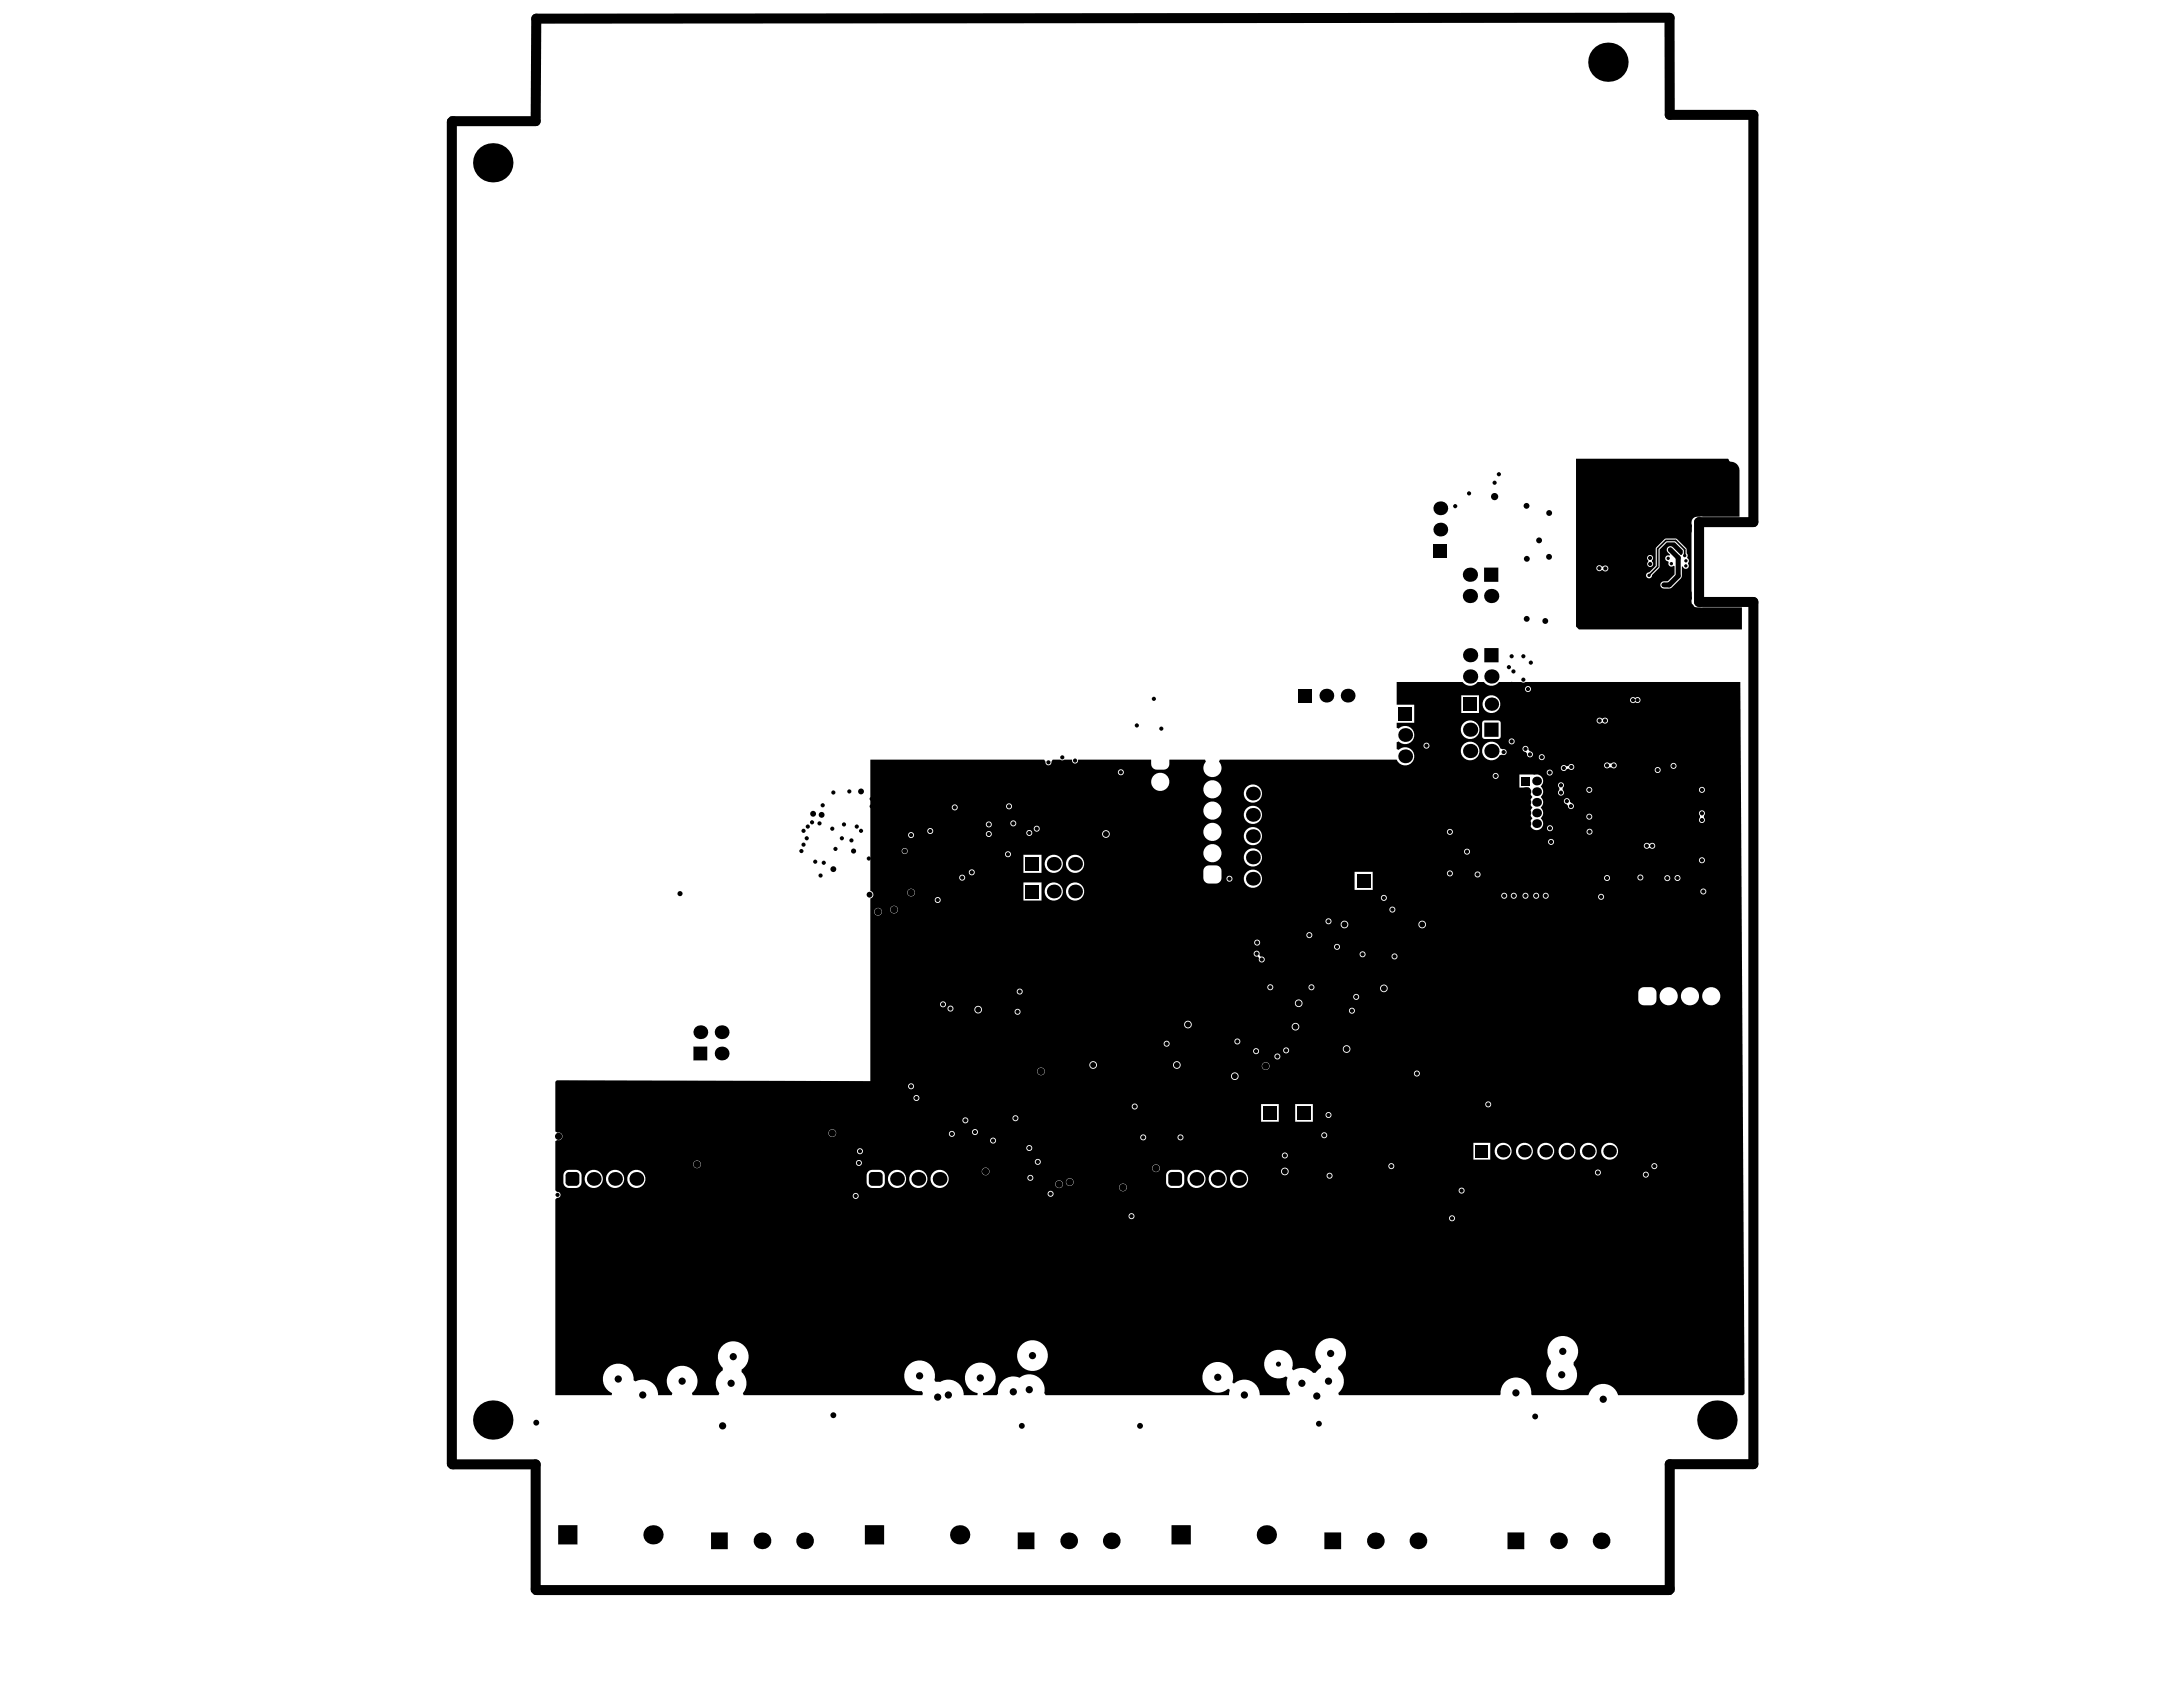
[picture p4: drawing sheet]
<svg xmlns="http://www.w3.org/2000/svg" width="279mm" height="216mm" viewBox="0 0 279 216" stroke-linecap="round" stroke-linejoin="round" font-family="sans-serif">
<path d="M213.7 2.3l-145.1 .1v13.1h-10.7l-.1 171.8 .2 .1h10.6v16.1h145.1v-16.1h10.7v-110.4h-6.9v-10.2h6.9v-52.1h-10.7v-12.4" fill="none" stroke="#000" stroke-width="1.3"/>
<g fill="#000">
<path d="M189.9 74.4l.1 .1zM191.7 72.6l.1 .1zM214.5 76.4l.3-.2v.4h-.3zM214.5 76.6h.3v.3l-.2-.1zM214.5 67.1l.3-.1v.3h-.3zM214.5 67.3h.3v.3l-.3-.1zM215.8 75.7l.3-.2v.4h-.3zM215.8 76.5h.3v.4l-.1-.1zM216.1 76.5h.4v.2l-.4 .2zM216.1 75.5l.2 .1 .2 .3h-.4zM215.8 67.2l.3-.2v.3h-.3zM215.8 67.9h.3v.4h-.1z"/>
<path d="M216.1 67.9h.4v.2l-.4 .2zM216.1 67h.2l.2 .3h-.4zM216.2 76.6h.3v.1l-.3 .2zM216.2 76.2l.2 .1 .1 .3h-.3zM216.2 67.3h.3v.2l-.3 .1zM216.2 67l.3 .1v.2h-.3zM220.4 78l.4-.2v.4h-.4zM220.4 78.2h.4v.4l-.2-.1zM220.4 65.5l.4-.2v.4h-.4zM220.4 65.7h.4v.3h-.2zM221.6 78.2h.4l-.1 .2-.3 .2zM221.6 77.8l.3 .2 .1 .2h-.4z"/>
<path d="M221.6 65.7h.4l-.1 .1-.3 .2zM221.6 65.3h.2l.2 .4h-.4zM159.5 98.2l.4-.2v.4h-.4zM159.5 99.3h.4v.4l-.4-.2zM160.8 99.3h.4v.2l-.4 .2zM160.8 98h.2l.2 .4h-.4zM190 94.2v.1zM190 84.7v.1zM191.7 92.5h.1zM191.7 82.9l.1 .1zM90.5 133.9v.1zM192.8 133.9l.1 .1z"/>
<path d="M72.4 150.2l.4-.2v.4h-.4zM72.4 151.3h.4v.5l-.4-.3zM73.7 150l.4 .2 .1 .2h-.5zM73.7 151.3h.5l-.1 .2-.4 .3zM111.3 150.2l.3-.2v.4h-.4zM111.2 151.3h.4v.5l-.3-.3zM112.5 150l.4 .2 .1 .2h-.5zM112.5 151.3h.5l-.1 .2-.4 .3zM149.6 150.2l.4-.2v.4h-.5zM149.5 151.3h.5v.5l-.4-.3zM150.9 150l.3 .2 .1 .2h-.4zM150.9 151.3h.4l-.1 .2-.3 .3z"/>
<path d="M71.4 197.6l.1 .1zM91 198.2l.1 .1zM93.1 196.1v.1zM110.7 197.6v.1zM113.1 195.2h.1zM130.3 198.2v.1zM132.3 196.1l.1 .1zM149.9 197.6l.1 .1zM169.5 198.2l.1 .1zM171.6 196.1l.1 .1zM192.9 198.2l.1 .1zM195 196.1l.1 .1z"/>
<path d="M201.7 58.7h19.5a.54 .54 0 0 0 .6 .4 1.11 1.11 0 0 1 .8 1.1v5.9h-5.1a.81 .81 0 0 0-1 .7v10.2a.8 .8 0 0 0 1.1 .7h5.3v2.9h-20.8l-.4-.4zM212 70.1l-.1 .1v2.2l-.8 .9a.38 .38 0 0 0-.4 .3 .38 .38 0 0 0 .4 .4 .38 .38 0 0 0 .3-.4l1-1v-2.3l.9-.9h1.1l1 1v.4l-.1 .2h-.2l-1-1a.47 .47 0 0 0-.6 0 .47 .47 0 0 0 0 .7l.3 .3-.1 .1a.41 .41 0 0 0-.6 .3 .41 .41 0 0 0 .4 .5 .44 .44 0 0 0 .2 .5 .44 .44 0 0 0 .5 0l.1 .1v1l-.8 .9h-.5a.47 .47 0 0 0-.5 .5 .47 .47 0 0 0 .5 .4h.8l1.3-1.3 .2-.3v-1.2h.1a.38 .38 0 0 0 .6 .3 .38 .38 0 0 0 0-.7l.1-.1a.39 .39 0 0 0-.2-.6l.1-.3-.1-.3v-.6l-1.3-1.3h-1.5zM210.9 71.1a.38 .38 0 0 0 .1 .6v.2a.38 .38 0 0 0-.1 .5 .38 .38 0 0 0 .6 0 .38 .38 0 0 0-.1-.5v-.2a.38 .38 0 0 0 .1-.6 .38 .38 0 0 0-.6 0zM204.4 72.4a.38 .38 0 0 0 0 .6 .38 .38 0 0 0 .6 0h.2a.38 .38 0 0 0 .5 0 .38 .38 0 0 0 0-.5 .38 .38 0 0 0-.5 0l-.2-.1a.39 .39 0 0 0-.6 0z"/>
<path d="M111.4 97.2h22.2l.2 .3a.39 .39 0 0 0 .4 .5 .39 .39 0 0 0 .4-.5l.1-.3h1l.2 .1 .3-.1h1a.42 .42 0 0 0 .4 .5 .42 .42 0 0 0 .4-.5h9.3v.6a.72 .72 0 0 0 .8 .7h1a.72 .72 0 0 0 .6-.7v-.6h4.5l.1 .3v.1a1.16 1.16 0 0 0 .1 1.6 1.16 1.16 0 0 0 1.6-.1 1.16 1.16 0 0 0 0-1.6l.1-.3h22.7a1.16 1.16 0 0 0 1.6 .6 1.16 1.16 0 0 0 .4-1.7 1.16 1.16 0 0 0-1.8-.1l-.2-.1v-.9l.2-.1 .1 .1a1.16 1.16 0 0 0 1.6-.2 1.16 1.16 0 0 0-.1-1.6 1.16 1.16 0 0 0-1.6 0l-.2-.1v-.6h2.2v-2.3h-2.2v-2.9h8.4a1.19 1.19 0 0 0 1.9 0h.8a1.19 1.19 0 0 0 1.9 0h2.9l.2 .1 .3-.1h27.5l.6 91.1-.2 .2h-16a1.97 1.97 0 0 0-1.9-1.5 1.97 1.97 0 0 0-1.9 1.5h-7.2l-.1-.1a1.97 1.97 0 0 0-2-2.2 1.97 1.97 0 0 0-1.9 2.2l-.1 .1h-20.6l-.1-.3a1.97 1.97 0 0 0-.1-3.1l.1-.3 .3-.2a1.97 1.97 0 0 0 .1-2.8 1.97 1.97 0 0 0-2.8 0 1.97 1.97 0 0 0 .2 2.9l-.1 .3-.6 .6h-.3a1.94 1.94 0 0 0-2.5-.3l-.3-.2 .1-.1a1.83 1.83 0 0 0-1.7-2.4 1.83 1.83 0 0 0-1.8 2.3 1.83 1.83 0 0 0 2.7 1.1l.2 .2-.1 .2a1.96 1.96 0 0 0 .4 1.8l-.1 .3h-3.8a1.96 1.96 0 0 0-1.1-1.9 1.96 1.96 0 0 0-2.2 .4l-.2-.2v-.1a1.97 1.97 0 0 0-1.9-2.5 1.97 1.97 0 0 0-1.8 2.7 1.97 1.97 0 0 0 3.2 .7l.2 .2-.1 .7h-23.5l-.1-.3a1.97 1.97 0 0 0-.9-2.1 1.97 1.97 0 0 0-2.3 .1 1.96 1.96 0 0 0-2.8 2l-.1 .3h-1.8v-.3l.2-.1a1.97 1.97 0 0 0 1.1-3 1.97 1.97 0 0 0-3.3 .1 1.97 1.97 0 0 0 1.3 3v.3h-1.8a1.95 1.95 0 0 0-3-1.7h-.5l-.2-.3 .1-.3a1.97 1.97 0 0 0-2-2.2 1.97 1.97 0 0 0-2 2.1 1.97 1.97 0 0 0 2.3 1.8l.1 .3v.3h-22.9l-.1-.3a1.95 1.95 0 0 0-.2-2.7v-.3a1.97 1.97 0 0 0 .5-2.9 1.97 1.97 0 0 0-2.9-.2 1.97 1.97 0 0 0 0 2.9v.3a1.95 1.95 0 0 0-.4 2.9l-.1 .3h-3.4v-.3a1.97 1.97 0 0 0 .1-2.9 1.97 1.97 0 0 0-2.8 0 1.97 1.97 0 0 0 .2 2.9l-.1 .3h-1.8a1.96 1.96 0 0 0-2.9-1.8l-.2-.2a1.97 1.97 0 0 0-3-1.8 1.97 1.97 0 0 0 .2 3.5v.3h-7.2v-25.1l.2-.2a.39 .39 0 0 0 .4-.4 .39 .39 0 0 0-.4-.4l-.2-.2v-6.2l.2-.2a.49 .49 0 0 0 .7-.5 .49 .49 0 0 0-.7-.4l-.2-.2v-6.4l.2-.1 40.1 .1v-23.4a.5 .5 0 0 0 .4-.5 .5 .5 0 0 0-.4-.5zM195.2 88.2a.4 .4 0 0 0 .8 0 .4 .4 0 0 0-.8 0zM208.7 89.4a.38 .38 0 0 0 .1 .5 .38 .38 0 0 0 .5-.1 .38 .38 0 0 0 .6 .1 .38 .38 0 0 0-.1-.6 .38 .38 0 0 0-.5 0 .38 .38 0 0 0-.6 .1zM189.7 90.1a1.15 1.15 0 0 0 2.3 0 1.15 1.15 0 0 0-2.3 0zM187 89v2.2h2.3v-2.2zM204.4 92a.4 .4 0 0 0 .1 .6 .4 .4 0 0 0 .6-.1 .4 .4 0 0 0 .6 0 .4 .4 0 0 0 0-.6 .4 .4 0 0 0-.6 .1 .43 .43 0 0 0-.7 0zM187 93.4a1.2 1.2 0 0 0 2.4 0 1.2 1.2 0 0 0-2.4 0zM189.8 92.3l-.1 .2v1.7a.33 .33 0 0 0 .3 .4h1.7a.33 .33 0 0 0 .4-.4v-1.7a.33 .33 0 0 0-.4-.3h-1.7zM193.1 94.9a.4 .4 0 0 0 .8 0 .4 .4 0 0 0-.8 0zM182.2 95.4a.4 .4 0 0 0 .8 0 .4 .4 0 0 0-.8 0zM189.9 95.4a1.19 1.19 0 0 0 .3 1.7 1.19 1.19 0 0 0 1.7-.4l.3-.1a.39 .39 0 0 0 .6-.3 .39 .39 0 0 0-.5-.4l-.2-.1a1.22 1.22 0 0 0-2.2-.4zM194.9 95.6a.38 .38 0 0 0 0 .4 .38 .38 0 0 0 .4 .2l.1 .2a.4 .4 0 0 0 .5 .5 .4 .4 0 0 0 .1-.7l-.3-.2a.43 .43 0 0 0-.3-.5 .43 .43 0 0 0-.5 .1zM196.9 96.9a.4 .4 0 0 0 .8 0 .4 .4 0 0 0-.8 0zM187 96.1a1.2 1.2 0 0 0 2.4 0 1.2 1.2 0 0 0-2.4 0zM205.4 97.7a.38 .38 0 0 0 0 .6 .38 .38 0 0 0 .5-.1h.4a.38 .38 0 0 0 .5 0 .38 .38 0 0 0 0-.5 .38 .38 0 0 0-.5 0l-.4-.1a.39 .39 0 0 0-.5 .1zM199.8 98.1a.38 .38 0 0 0 .2 .5 .38 .38 0 0 0 .5-.2 .41 .41 0 0 1 .5 .1 .39 .39 0 0 0 .5-.2 .39 .39 0 0 0-.3-.5 .39 .39 0 0 0-.5 .2 .41 .41 0 0 1-.5-.1zM213.8 98a.4 .4 0 0 0 .8 0 .4 .4 0 0 0-.8 0zM211.8 98.5a.4 .4 0 0 0 .8 0 .4 .4 0 0 0-.8 0zM143.1 98.8a.39 .39 0 0 0 .7 0 .39 .39 0 0 0-.7 0zM198 98.9a.39 .39 0 0 0 .7 0 .39 .39 0 0 0-.7 0zM191 99.3a.4 .4 0 0 0 .8 0 .4 .4 0 0 0-.8 0zM147.3 100.1a1.2 1.2 0 0 0 2.4 0 1.2 1.2 0 0 0-2.4 0zM217.4 101.1a.4 .4 0 0 0 .8 0 .4 .4 0 0 0-.8 0zM203 101.1a.4 .4 0 0 0 .8 0 .4 .4 0 0 0-.8 0zM199.5 100.3a.39 .39 0 0 0 .1 .5v.3a.39 .39 0 0 0-.1 .6 .39 .39 0 0 0 .6 0 .39 .39 0 0 0-.1-.6v-.3a.39 .39 0 0 0 .1-.6 .39 .39 0 0 0-.6 .1zM154 101a1.17 1.17 0 0 0 2.3 0 1.17 1.17 0 0 0-2.3 0zM159.2 101.6a1.17 1.17 0 0 0 2.3 0 1.17 1.17 0 0 0-2.3 0zM200.2 102.3a.39 .39 0 0 0 .3 .6l.2 .2a.4 .4 0 0 0 .2 .5 .4 .4 0 0 0 .5-.3 .4 .4 0 0 0-.3-.5l-.2-.2a.41 .41 0 0 0-.2-.4 .41 .41 0 0 0-.5 .1zM128.8 103.2a.39 .39 0 0 0 .7 0 .39 .39 0 0 0-.7 0zM121.8 103.3a.4 .4 0 0 0 .8 0 .4 .4 0 0 0-.8 0zM154 103.7a1.17 1.17 0 0 0 2.3 0 1.17 1.17 0 0 0-2.3 0zM203 104.5a.4 .4 0 0 0 .8 0 .4 .4 0 0 0-.8 0zM217.5 103.9l-.1 .3 .2 .3v.2a.38 .38 0 0 0 0 .5 .38 .38 0 0 0 .5 0 .38 .38 0 0 0 0-.5v-.3a.38 .38 0 0 0 0-.6 .38 .38 0 0 0-.6 .1zM159.2 104.3a1.17 1.17 0 0 0 2.3 0 1.17 1.17 0 0 0-2.3 0zM129.3 105.4a.4 .4 0 0 0 .8 0 .4 .4 0 0 0-.8 0zM126.2 105.5a.39 .39 0 0 0 .7 0 .39 .39 0 0 0-.7 0zM194.5 99.1v1.7h1.2a.51 .51 0 0 1 .1 .6l.3 .6a.89 .89 0 0 0 0 1.4 .89 .89 0 0 0 0 1.3 .85 .85 0 0 0-.1 1.3 .85 .85 0 0 0 1.3 0 .85 .85 0 0 0-.1-1.3 .89 .89 0 0 0 0-1.3 .89 .89 0 0 0 0-1.4 .89 .89 0 0 0 0-1.4 .85 .85 0 0 0 .2-1 .85 .85 0 0 0-1-.4zM198 106a.4 .4 0 0 0 .8 0 .4 .4 0 0 0-.8 0zM132.3 106.1a.4 .4 0 0 0 .8 0 .4 .4 0 0 0-.8 0zM118.7 106.4a.39 .39 0 0 0 .7 0 .39 .39 0 0 0-.7 0zM203.1 106.4a.39 .39 0 0 0 .7 0 .39 .39 0 0 0-.7 0zM185.2 106.5a.4 .4 0 0 0 .8 0 .4 .4 0 0 0-.8 0zM131.3 106.6a.4 .4 0 0 0 .8 0 .4 .4 0 0 0-.8 0zM126.2 106.7a.39 .39 0 0 0 .7 0 .39 .39 0 0 0-.7 0zM141.1 106.7a.5 .5 0 0 0 .9 0 .5 .5 0 0 0-.9 0zM116.2 106.9a.4 .4 0 0 0 .8 0 .4 .4 0 0 0-.8 0zM154 106.5a1.17 1.17 0 0 0 2.3 0 1.17 1.17 0 0 0-2.3 0zM210.4 108a.4 .4 0 0 0 .2 .6 .4 .4 0 0 0 .5-.1 .4 .4 0 0 0 .6 0 .4 .4 0 0 0 0-.6 .4 .4 0 0 0-.6 .1 .43 .43 0 0 0-.7 0zM198.1 107.7a.4 .4 0 0 0 .8 0 .4 .4 0 0 0-.8 0zM159.2 107a1.17 1.17 0 0 0 2.3 0 1.17 1.17 0 0 0-2.3 0zM115.4 108.9a.4 .4 0 0 0 .8 0 .4 .4 0 0 0-.8 0zM187.4 109a.39 .39 0 0 0 .7 0 .39 .39 0 0 0-.7 0zM128.6 109.3a.4 .4 0 0 0 .8 0 .4 .4 0 0 0-.8 0zM154 109.2a1.17 1.17 0 0 0 2.3 0 1.17 1.17 0 0 0-2.3 0zM217.4 110.1a.4 .4 0 0 0 .8 0 .4 .4 0 0 0-.8 0zM159.2 109.7a1.17 1.17 0 0 0 2.3 0 1.17 1.17 0 0 0-2.3 0zM136.4 110.6a1.2 1.2 0 0 0 2.4 0 1.2 1.2 0 0 0-2.4 0zM133.7 110.6a1.17 1.17 0 0 0 2.3 0 1.17 1.17 0 0 0-2.3 0zM131 109.4v2.3h2.3v-2.3zM124 111.6a.4 .4 0 0 0 .8 0 .4 .4 0 0 0-.8 0zM185.2 111.8a.4 .4 0 0 0 .8 0 .4 .4 0 0 0-.8 0zM188.7 111.9a.4 .4 0 0 0 .8 0 .4 .4 0 0 0-.8 0zM209.6 112.3a.39 .39 0 0 0 .7 0 .39 .39 0 0 0-.7 0zM122.8 112.3a.39 .39 0 0 0 .7 0 .39 .39 0 0 0-.7 0zM214.3 112.4a.4 .4 0 0 0 .8 0 .4 .4 0 0 0-.8 0zM205.3 112.4a.4 .4 0 0 0 .8 0 .4 .4 0 0 0-.8 0zM213 112.4a.4 .4 0 0 0 .8 0 .4 .4 0 0 0-.8 0zM157 112.5a.39 .39 0 0 0 .7 0 .39 .39 0 0 0-.7 0zM154.2 111l-.1 .1a2.55 2.55 0 0 0-.1 1.4 .72 .72 0 0 0 .7 .6h.9a.72 .72 0 0 0 .7-.7v-.9a.72 .72 0 0 0-.7-.8l-1.1 .1zM159.2 112.5a1.17 1.17 0 0 0 2.3 0 1.17 1.17 0 0 0-2.3 0zM173.4 111.6v2.3h2.3v-2.3zM217.6 114.1a.4 .4 0 0 0 .8 0 .4 .4 0 0 0-.8 0zM116.1 114.2a.5 .5 0 0 0 1 0 .5 .5 0 0 0-1 0zM197.4 114.6a.4 .4 0 0 0 .8 0 .4 .4 0 0 0-.8 0zM196.2 114.6a.4 .4 0 0 0 .8 0 .4 .4 0 0 0-.8 0zM194.9 114.6a.39 .39 0 0 0 .7 0 .39 .39 0 0 0-.7 0zM193.4 114.6a.39 .39 0 0 0 .7 0 .39 .39 0 0 0-.7 0zM192.1 114.6a.4 .4 0 0 0 .8 0 .4 .4 0 0 0-.8 0zM204.5 114.8a.4 .4 0 0 0 .8 0 .4 .4 0 0 0-.8 0zM136.4 114.1a1.2 1.2 0 0 0 2.4 0 1.2 1.2 0 0 0-2.4 0zM133.7 114.1a1.17 1.17 0 0 0 2.3 0 1.17 1.17 0 0 0-2.3 0zM131 112.9v2.4h2.3v-2.4zM176.7 114.9a.4 .4 0 0 0 .8 0 .4 .4 0 0 0-.8 0zM119.6 115.2a.4 .4 0 0 0 .8 0 .4 .4 0 0 0-.8 0zM177.8 116.4a.4 .4 0 0 0 .8 0 .4 .4 0 0 0-.8 0zM113.9 116.4a.5 .5 0 0 0 1 0 .5 .5 0 0 0-1 0zM111.9 116.7a.5 .5 0 0 0 1 0 .5 .5 0 0 0-1 0zM169.6 117.9a.4 .4 0 0 0 .8 0 .4 .4 0 0 0-.8 0zM181.5 118.3a.5 .5 0 0 0 1 0 .5 .5 0 0 0-1 0zM171.6 118.3a.5 .5 0 0 0 1 0 .5 .5 0 0 0-1 0zM167.2 119.7a.4 .4 0 0 0 .8 0 .4 .4 0 0 0-.8 0zM160.5 120.6a.4 .4 0 0 0 .8 0 .4 .4 0 0 0-.8 0zM170.7 121.2a.4 .4 0 0 0 .8 0 .4 .4 0 0 0-.8 0zM174 122.1a.4 .4 0 0 0 .8 0 .4 .4 0 0 0-.8 0zM178.1 122.4a.4 .4 0 0 0 .8 0 .4 .4 0 0 0-.8 0zM160.5 121.8a.38 .38 0 0 0 0 .5 .38 .38 0 0 0 .5 .1 .32 .32 0 0 1 .1 .5 .39 .39 0 0 0 .5 .3 .39 .39 0 0 0 .3-.5 .39 .39 0 0 0-.5-.3 .32 .32 0 0 1-.2-.4 .39 .39 0 0 0-.3-.3 .39 .39 0 0 0-.4 .1zM162.2 126.3a.4 .4 0 0 0 .8 0 .4 .4 0 0 0-.8 0zM167.5 126.4a.39 .39 0 0 0 .7 0 .39 .39 0 0 0-.7 0zM176.6 126.5a.5 .5 0 0 0 1 0 .5 .5 0 0 0-1 0zM130.1 126.9a.4 .4 0 0 0 .8 0 .4 .4 0 0 0-.8 0zM173.2 127.6a.4 .4 0 0 0 .8 0 .4 .4 0 0 0-.8 0zM217.9 127.5a1.17 1.17 0 0 0 2.3 0 1.17 1.17 0 0 0-2.3 0zM215.1 127.5a1.2 1.2 0 0 0 2.4 0 1.2 1.2 0 0 0-2.4 0zM212.4 127.5a1.17 1.17 0 0 0 2.3 0 1.17 1.17 0 0 0-2.3 0zM209.9 126.5l-.1 .2a2.55 2.55 0 0 0-.1 1.4 .72 .72 0 0 0 .7 .6h.9a.72 .72 0 0 0 .7-.8v-.8a.72 .72 0 0 0-.7-.8l-1.1 .1zM165.7 128.4a.5 .5 0 0 0 1 0 .5 .5 0 0 0-1 0zM120.3 128.5a.4 .4 0 0 0 .8 0 .4 .4 0 0 0-.8 0zM121.3 129.1a.39 .39 0 0 0 .7 0 .39 .39 0 0 0-.7 0zM124.7 129.2a.5 .5 0 0 0 1 0 .5 .5 0 0 0-1 0zM172.6 129.4a.4 .4 0 0 0 .8 0 .4 .4 0 0 0-.8 0zM129.9 129.5a.39 .39 0 0 0 .7 0 .39 .39 0 0 0-.7 0zM151.5 131.1a.5 .5 0 0 0 1 0 .5 .5 0 0 0-1 0zM165.3 131.4a.5 .5 0 0 0 1 0 .5 .5 0 0 0-1 0zM158 133.3a.4 .4 0 0 0 .8 0 .4 .4 0 0 0-.8 0zM148.9 133.6a.4 .4 0 0 0 .8 0 .4 .4 0 0 0-.8 0zM171.9 134.3a.5 .5 0 0 0 .9 0 .5 .5 0 0 0-.9 0zM164.2 134.4a.4 .4 0 0 0 .8 0 .4 .4 0 0 0-.8 0zM160.4 134.5a.4 .4 0 0 0 .8 0 .4 .4 0 0 0-.8 0zM163.1 135.2a.4 .4 0 0 0 .8 0 .4 .4 0 0 0-.8 0zM139.4 136.3a.5 .5 0 0 0 1 0 .5 .5 0 0 0-1 0zM150.1 136.3a.5 .5 0 0 0 1 0 .5 .5 0 0 0-1 0zM161.5 136.4a.5 .5 0 0 0 1 0 .5 .5 0 0 0-1 0zM132.7 137.1a.5 .5 0 0 0 1 0 .5 .5 0 0 0-1 0zM181 137.4a.39 .39 0 0 0 .7 0 .39 .39 0 0 0-.7 0zM157.5 137.7a.5 .5 0 0 0 1 0 .5 .5 0 0 0-1 0zM116.2 139a.4 .4 0 0 0 .8 0 .4 .4 0 0 0-.8 0zM116.9 140.5a.4 .4 0 0 0 .8 0 .4 .4 0 0 0-.8 0zM190.1 141.3a.4 .4 0 0 0 .8 0 .4 .4 0 0 0-.8 0zM144.8 141.6a.4 .4 0 0 0 .8 0 .4 .4 0 0 0-.8 0zM169.6 142.7a.4 .4 0 0 0 .8 0 .4 .4 0 0 0-.8 0zM129.6 143.1a.4 .4 0 0 0 .8 0 .4 .4 0 0 0-.8 0zM165.8 141.3v2.3h2.2v-2.3zM161.4 141.3v2.3h2.3v-2.3zM123.2 143.4a.39 .39 0 0 0 .7 0 .39 .39 0 0 0-.7 0zM124.4 144.9a.4 .4 0 0 0 .8 0 .4 .4 0 0 0-.8 0zM121.4 145.1a.4 .4 0 0 0 .8 0 .4 .4 0 0 0-.8 0zM106 145a.5 .5 0 0 0 1 0 .5 .5 0 0 0-1 0zM169.1 145.3a.4 .4 0 0 0 .8 0 .4 .4 0 0 0-.8 0zM150.7 145.6a.4 .4 0 0 0 .8 0 .4 .4 0 0 0-.8 0zM145.9 145.6a.4 .4 0 0 0 .8 0 .4 .4 0 0 0-.8 0zM126.7 146a.4 .4 0 0 0 .8 0 .4 .4 0 0 0-.8 0zM131.3 146.9a.4 .4 0 0 0 .8 0 .4 .4 0 0 0-.8 0zM109.7 147.3a.4 .4 0 0 0 .8 0 .4 .4 0 0 0-.8 0zM164.1 147.9a.39 .39 0 0 0 .7 0 .39 .39 0 0 0-.7 0zM204.9 147.3a1.1 1.1 0 0 0 2.2 0 1.1 1.1 0 0 0-2.2 0zM202.2 147.3a1.1 1.1 0 0 0 2.2 0 1.1 1.1 0 0 0-2.2 0zM199.5 147.3a1.09 1.09 0 0 0 2.1 0 1.09 1.09 0 0 0-2.1 0zM196.8 147.3a1.09 1.09 0 0 0 2.1 0 1.09 1.09 0 0 0-2.1 0zM194 147.3a1.1 1.1 0 0 0 2.2 0 1.1 1.1 0 0 0-2.2 0zM191.3 147.3a1.1 1.1 0 0 0 2.2 0 1.1 1.1 0 0 0-2.2 0zM188.6 146.3v2.1h2.1v-2.1zM132.4 148.7a.4 .4 0 0 0 .8 0 .4 .4 0 0 0-.8 0zM109.5 148.8a.4 .4 0 0 0 .8 0 .4 .4 0 0 0-.8 0zM88.7 149a.5 .5 0 0 0 1 0 .5 .5 0 0 0-1 0zM211.4 149.2a.39 .39 0 0 0 .7 0 .39 .39 0 0 0-.7 0zM177.7 149.2a.4 .4 0 0 0 .8 0 .4 .4 0 0 0-.8 0zM147.5 149.5a.5 .5 0 0 0 1 0 .5 .5 0 0 0-1 0zM163.9 149.9a.5 .5 0 0 0 1 0 .5 .5 0 0 0-1 0zM125.6 149.9a.5 .5 0 0 0 1 0 .5 .5 0 0 0-1 0zM204.1 150.1a.4 .4 0 0 0 .8 0 .4 .4 0 0 0-.8 0zM210.3 150.3a.39 .39 0 0 0 .7 0 .39 .39 0 0 0-.7 0zM169.8 150.5a.4 .4 0 0 0 .8 0 .4 .4 0 0 0-.8 0zM131.5 150.7a.4 .4 0 0 0 .8 0 .4 .4 0 0 0-.8 0zM136.4 151.3a.5 .5 0 0 0 1 0 .5 .5 0 0 0-1 0zM157.4 150.9a1.2 1.2 0 0 0 2.4 0 1.2 1.2 0 0 0-2.4 0zM154.7 150.9a1.17 1.17 0 0 0 2.3 0 1.17 1.17 0 0 0-2.3 0zM152 150.9a1.17 1.17 0 0 0 2.3 0 1.17 1.17 0 0 0-2.3 0zM119.1 150.9a1.17 1.17 0 0 0 2.3 0 1.17 1.17 0 0 0-2.3 0zM116.4 150.9a1.17 1.17 0 0 0 2.3 0 1.17 1.17 0 0 0-2.3 0zM113.6 150.9a1.2 1.2 0 0 0 2.4 0 1.2 1.2 0 0 0-2.4 0zM80.3 150.9a1.17 1.17 0 0 0 2.3 0 1.17 1.17 0 0 0-2.3 0zM77.6 150.9a1.17 1.17 0 0 0 2.3 0 1.17 1.17 0 0 0-2.3 0zM74.8 150.9a1.2 1.2 0 0 0 2.4 0 1.2 1.2 0 0 0-2.4 0zM149.5 149.9l-.2 .2a2.55 2.55 0 0 0 0 1.4 .72 .72 0 0 0 .7 .5h.9a.72 .72 0 0 0 .7-.7v-.9a.72 .72 0 0 0-.7-.7h-1.1zM111.1 149.9l-.1 .2a2.55 2.55 0 0 0-.1 1.4 .72 .72 0 0 0 .7 .5h.9a.72 .72 0 0 0 .7-.7v-.9a.72 .72 0 0 0-.7-.7h-1zM72.3 149.9l-.1 .2a2.55 2.55 0 0 0-.1 1.4 .72 .72 0 0 0 .7 .5h.9a.72 .72 0 0 0 .7-.7v-.9a.72 .72 0 0 0-.7-.7h-1.1zM135.1 151.6a.5 .5 0 0 0 1 0 .5 .5 0 0 0-1 0zM143.2 152a.5 .5 0 0 0 1 0 .5 .5 0 0 0-1 0zM186.7 152.4a.4 .4 0 0 0 .8 0 .4 .4 0 0 0-.8 0zM134.1 152.8a.39 .39 0 0 0 .7 0 .39 .39 0 0 0-.7 0zM109.1 153.1a.4 .4 0 0 0 .8 0 .4 .4 0 0 0-.8 0zM144.4 155.6a.4 .4 0 0 0 .8 0 .4 .4 0 0 0-.8 0zM185.5 155.9a.39 .39 0 0 0 .7 0 .39 .39 0 0 0-.7 0zM130.2 173.5a1.97 1.97 0 0 0 3.9 0 1.97 1.97 0 0 0-3.9 0zM198.5 171.7a1.98 1.98 0 0 0 0 2.5v.4a1.97 1.97 0 0 0 0 2.7 1.97 1.97 0 0 0 2.7 .1 1.97 1.97 0 0 0 .2-2.7v-.4a1.97 1.97 0 0 0-.1-2.8 1.97 1.97 0 0 0-2.8 .2z"/>
<circle cx="205.8" cy="8" r="2.52"/>
<circle cx="63.1" cy="20.8" r="2.52"/>
<circle cx="184.3" cy="67.8" r=".88"/>
<circle cx="184.3" cy="65.1" r=".88"/>
<circle cx="186.3" cy="64.8" r=".27"/>
<circle cx="188" cy="63.1" r=".27"/>
<circle cx="188.1" cy="73.6" r=".91"/>
<circle cx="188.1" cy="76.3" r=".91"/>
<circle cx="190.9" cy="76.3" r=".91"/>
<circle cx="191.3" cy="61.8" r=".27"/>
<circle cx="191.3" cy="63.6" r=".46"/>
<circle cx="191.8" cy="60.7" r=".27"/>
<circle cx="195.4" cy="64.7" r=".38"/>
<circle cx="195.4" cy="79.2" r=".38"/>
<circle cx="195.4" cy="71.5" r=".38"/>
<circle cx="197" cy="69.2" r=".38"/>
<circle cx="197.8" cy="79.5" r=".38"/>
<circle cx="198.3" cy="71.3" r=".38"/>
<circle cx="198.3" cy="65.7" r=".38"/>
<circle cx="202.2" cy="63.4" r=".27"/>
<circle cx="202.5" cy="65.6" r=".38"/>
<circle cx="203.3" cy="75.4" r=".27"/>
<circle cx="203.4" cy="66.4" r=".27"/>
<circle cx="203.4" cy="72.3" r=".27"/>
<circle cx="204.2" cy="69" r=".27"/>
<circle cx="204.7" cy="72.7" r=".27"/>
<circle cx="204.9" cy="60.1" r=".27"/>
<circle cx="205.2" cy="67.9" r=".27"/>
<circle cx="205.3" cy="66.4" r=".33"/>
<circle cx="205.5" cy="72.8" r=".27"/>
<circle cx="205.7" cy="64.5" r=".38"/>
<circle cx="206.6" cy="74.3" r=".27"/>
<circle cx="207" cy="72.7" r=".38"/>
<circle cx="207.5" cy="68.3" r=".27"/>
<circle cx="208.6" cy="68.3" r=".27"/>
<circle cx="208.6" cy="60.7" r=".27"/>
<circle cx="209.4" cy="73.2" r=".27"/>
<circle cx="209.7" cy="61.2" r=".27"/>
<circle cx="210.5" cy="74.1" r=".27"/>
<circle cx="211" cy="75.8" r=".27"/>
<circle cx="211.1" cy="73.6" r=".21"/>
<circle cx="211.2" cy="71.4" r=".27"/>
<circle cx="211.2" cy="64.1" r=".27"/>
<circle cx="211.2" cy="63" r=".27"/>
<circle cx="211.2" cy="72.2" r=".27"/>
<circle cx="211.7" cy="64.8" r=".27"/>
<circle cx="211.9" cy="66.3" r=".27"/>
<circle cx="212.7" cy="67.5" r=".27"/>
<circle cx="213" cy="74.9" r=".27"/>
<circle cx="213.4" cy="72.7" r=".21"/>
<circle cx="213.5" cy="68.4" r=".27"/>
<circle cx="213.5" cy="63.4" r=".27"/>
<circle cx="213.5" cy="71.5" r=".21"/>
<circle cx="213.8" cy="70.4" r=".27"/>
<circle cx="213.9" cy="72.1" r=".21"/>
<circle cx="214.9" cy="75.3" r=".27"/>
<circle cx="215.6" cy="71.1" r=".21"/>
<circle cx="215.8" cy="72.4" r=".21"/>
<circle cx="215.8" cy="71.8" r=".21"/>
<circle cx="216.1" cy="63.3" r=".27"/>
<circle cx="216.5" cy="77.6" r=".27"/>
<circle cx="218.6" cy="63.3" r=".27"/>
<circle cx="220.7" cy="63.6" r=".27"/>
<circle cx="134.2" cy="97.6" r=".27"/>
<circle cx="136" cy="96.9" r=".27"/>
<circle cx="137.6" cy="97.3" r=".27"/>
<circle cx="143.5" cy="98.8" r=".27"/>
<circle cx="145.5" cy="92.8" r=".27"/>
<circle cx="147.7" cy="89.4" r=".27"/>
<circle cx="148.6" cy="93.3" r=".27"/>
<circle cx="169.8" cy="89" r=".88"/>
<circle cx="172.5" cy="89" r=".88"/>
<circle cx="179.8" cy="96.8" r=".88"/>
<circle cx="179.8" cy="94.1" r=".88"/>
<circle cx="182.6" cy="95.4" r=".27"/>
<circle cx="188.2" cy="96.1" r=".91"/>
<circle cx="188.2" cy="86.6" r=".91"/>
<circle cx="188.2" cy="93.4" r=".91"/>
<circle cx="188.2" cy="83.9" r=".91"/>
<circle cx="190.9" cy="86.6" r=".91"/>
<circle cx="190.9" cy="96.1" r=".91"/>
<circle cx="190.9" cy="90.1" r=".86"/>
<circle cx="191.4" cy="99.3" r=".27"/>
<circle cx="192.5" cy="96.3" r=".27"/>
<circle cx="193.1" cy="85.4" r=".27"/>
<circle cx="193.5" cy="94.9" r=".27"/>
<circle cx="193.5" cy="84" r=".27"/>
<circle cx="193.5" cy="87.5" r=".27"/>
<circle cx="193.7" cy="85.9" r=".27"/>
<circle cx="195" cy="84" r=".27"/>
<circle cx="195" cy="87" r=".27"/>
<circle cx="195.2" cy="95.8" r=".27"/>
<circle cx="195.4" cy="91.3" r=".27"/>
<circle cx="195.6" cy="88.2" r=".27"/>
<circle cx="195.8" cy="96.5" r=".27"/>
<circle cx="195.9" cy="84.8" r=".27"/>
<circle cx="196.7" cy="100" r=".56"/>
<circle cx="197" cy="92.3" r=".27"/>
<circle cx="197.3" cy="94.2" r=".27"/>
<circle cx="197.3" cy="96.9" r=".27"/>
<circle cx="198" cy="89.8" r=".27"/>
<circle cx="198.3" cy="98.9" r=".27"/>
<circle cx="200.2" cy="98.3" r=".27"/>
<circle cx="201.1" cy="98.2" r=".27"/>
<circle cx="202.9" cy="92.7" r=".27"/>
<circle cx="203" cy="88.7" r=".27"/>
<circle cx="204.4" cy="94.5" r=".27"/>
<circle cx="204.7" cy="92.2" r=".27"/>
<circle cx="205.4" cy="92.2" r=".27"/>
<circle cx="205.7" cy="98" r=".27"/>
<circle cx="206.5" cy="98" r=".27"/>
<circle cx="206.6" cy="99.9" r=".27"/>
<circle cx="206.8" cy="94.5" r=".27"/>
<circle cx="207.4" cy="93.5" r=".27"/>
<circle cx="208.4" cy="91.2" r=".27"/>
<circle cx="208.6" cy="95.3" r=".27"/>
<circle cx="208.6" cy="99" r=".27"/>
<circle cx="209" cy="89.6" r=".27"/>
<circle cx="209.6" cy="89.6" r=".27"/>
<circle cx="210.1" cy="91.2" r=".27"/>
<circle cx="210.4" cy="95.4" r=".27"/>
<circle cx="211.2" cy="88.8" r=".27"/>
<circle cx="211.2" cy="92.7" r=".27"/>
<circle cx="212.2" cy="98.5" r=".27"/>
<circle cx="213" cy="92.6" r=".27"/>
<circle cx="213.4" cy="95.4" r=".27"/>
<circle cx="214.2" cy="98" r=".27"/>
<circle cx="215.3" cy="99.1" r=".27"/>
<circle cx="216.8" cy="95" r=".27"/>
<circle cx="220.3" cy="90" r=".27"/>
<circle cx="221.1" cy="99.1" r=".27"/>
<circle cx="222" cy="93.9" r=".27"/>
<circle cx="87" cy="114.4" r=".33"/>
<circle cx="102.6" cy="108.9" r=".27"/>
<circle cx="102.8" cy="108.1" r=".27"/>
<circle cx="102.8" cy="106.3" r=".27"/>
<circle cx="103.3" cy="107.3" r=".27"/>
<circle cx="103.4" cy="105.8" r=".27"/>
<circle cx="103.9" cy="105.2" r=".27"/>
<circle cx="104.1" cy="104.1" r=".38"/>
<circle cx="104.3" cy="110.3" r=".27"/>
<circle cx="104.9" cy="105.4" r=".27"/>
<circle cx="105" cy="112" r=".27"/>
<circle cx="105.2" cy="104.3" r=".38"/>
<circle cx="105.3" cy="103.1" r=".27"/>
<circle cx="105.4" cy="110.4" r=".27"/>
<circle cx="106.5" cy="106.1" r=".27"/>
<circle cx="106.7" cy="101.4" r=".27"/>
<circle cx="106.7" cy="111.2" r=".38"/>
<circle cx="106.9" cy="108.6" r=".27"/>
<circle cx="107.7" cy="107.3" r=".27"/>
<circle cx="108" cy="105.5" r=".27"/>
<circle cx="108.7" cy="101.3" r=".27"/>
<circle cx="109" cy="107.6" r=".27"/>
<circle cx="109.2" cy="108.9" r=".33"/>
<circle cx="109.7" cy="105.8" r=".27"/>
<circle cx="110.2" cy="106.3" r=".27"/>
<circle cx="110.2" cy="101.3" r=".38"/>
<circle cx="111.2" cy="109.9" r=".27"/>
<circle cx="111.3" cy="114.5" r=".38"/>
<circle cx="111.6" cy="102.2" r=".27"/>
<circle cx="111.6" cy="103.2" r=".27"/>
<circle cx="112.2" cy="110.9" r=".27"/>
<circle cx="112.2" cy="108.8" r=".27"/>
<circle cx="112.2" cy="109.9" r=".27"/>
<circle cx="112.4" cy="103.2" r=".38"/>
<circle cx="112.4" cy="102" r=".27"/>
<circle cx="112.4" cy="116.7" r=".46"/>
<circle cx="113.1" cy="105.1" r=".27"/>
<circle cx="113.3" cy="109.9" r=".27"/>
<circle cx="114.4" cy="112.6" r=".27"/>
<circle cx="114.4" cy="116.4" r=".46"/>
<circle cx="114.8" cy="101.3" r=".27"/>
<circle cx="115.7" cy="106.5" r=".27"/>
<circle cx="115.8" cy="108.9" r=".33"/>
<circle cx="116.6" cy="106.9" r=".27"/>
<circle cx="116.6" cy="114.2" r=".46"/>
<circle cx="119.1" cy="106.4" r=".27"/>
<circle cx="120" cy="115.2" r=".27"/>
<circle cx="122.2" cy="103.3" r=".27"/>
<circle cx="123.2" cy="112.3" r=".27"/>
<circle cx="124.4" cy="111.6" r=".27"/>
<circle cx="126.6" cy="106.7" r=".27"/>
<circle cx="126.6" cy="105.5" r=".27"/>
<circle cx="129" cy="109.3" r=".27"/>
<circle cx="129.1" cy="103.2" r=".27"/>
<circle cx="129.7" cy="105.4" r=".27"/>
<circle cx="131.7" cy="106.6" r=".27"/>
<circle cx="132.7" cy="106.1" r=".27"/>
<circle cx="134.9" cy="114.1" r=".88"/>
<circle cx="134.9" cy="110.6" r=".88"/>
<circle cx="137.6" cy="114.1" r=".88"/>
<circle cx="137.6" cy="110.6" r=".88"/>
<circle cx="141.5" cy="105.1" r=".27"/>
<circle cx="141.5" cy="106.7" r=".38"/>
<circle cx="157.4" cy="112.5" r=".27"/>
<circle cx="160.4" cy="101.6" r=".88"/>
<circle cx="160.4" cy="104.3" r=".88"/>
<circle cx="160.4" cy="107" r=".88"/>
<circle cx="160.4" cy="109.7" r=".88"/>
<circle cx="160.4" cy="112.5" r=".88"/>
<circle cx="167.6" cy="119.7" r=".27"/>
<circle cx="169.1" cy="112.7" r=".88"/>
<circle cx="170" cy="117.9" r=".27"/>
<circle cx="171.8" cy="112.7" r=".88"/>
<circle cx="172.1" cy="118.3" r=".38"/>
<circle cx="177.1" cy="114.9" r=".27"/>
<circle cx="178.2" cy="116.4" r=".27"/>
<circle cx="182" cy="118.3" r=".38"/>
<circle cx="185.6" cy="111.8" r=".27"/>
<circle cx="185.6" cy="106.5" r=".27"/>
<circle cx="185.6" cy="114.8" r=".27"/>
<circle cx="187.3" cy="110" r=".27"/>
<circle cx="187.8" cy="109" r=".27"/>
<circle cx="189.1" cy="111.9" r=".27"/>
<circle cx="190.7" cy="114" r=".27"/>
<circle cx="190.7" cy="110.8" r=".27"/>
<circle cx="191.5" cy="102.7" r=".27"/>
<circle cx="191.5" cy="101.3" r=".27"/>
<circle cx="191.5" cy="104" r=".27"/>
<circle cx="191.5" cy="105.4" r=".27"/>
<circle cx="192.5" cy="114.6" r=".27"/>
<circle cx="193.3" cy="108.1" r=".27"/>
<circle cx="193.7" cy="114.6" r=".27"/>
<circle cx="195.2" cy="114.6" r=".27"/>
<circle cx="195.3" cy="102.7" r=".56"/>
<circle cx="195.3" cy="104" r=".56"/>
<circle cx="195.3" cy="105.4" r=".56"/>
<circle cx="195.3" cy="101.3" r=".56"/>
<circle cx="196.6" cy="114.6" r=".27"/>
<circle cx="196.7" cy="104" r=".56"/>
<circle cx="196.7" cy="105.4" r=".56"/>
<circle cx="196.7" cy="101.3" r=".56"/>
<circle cx="196.7" cy="102.7" r=".56"/>
<circle cx="196.8" cy="108.5" r=".27"/>
<circle cx="197.8" cy="114.6" r=".27"/>
<circle cx="198.2" cy="108.4" r=".27"/>
<circle cx="198.4" cy="106" r=".27"/>
<circle cx="198.5" cy="107.7" r=".27"/>
<circle cx="199.6" cy="108.4" r=".27"/>
<circle cx="199.8" cy="100.5" r=".27"/>
<circle cx="199.8" cy="101.4" r=".27"/>
<circle cx="200.1" cy="114.6" r=".27"/>
<circle cx="200.5" cy="102.5" r=".27"/>
<circle cx="201.1" cy="103.2" r=".27"/>
<circle cx="201.2" cy="108" r=".27"/>
<circle cx="202.3" cy="112.5" r=".27"/>
<circle cx="203.2" cy="113.4" r=".27"/>
<circle cx="203.4" cy="104.5" r=".27"/>
<circle cx="203.4" cy="101.1" r=".27"/>
<circle cx="203.4" cy="106.4" r=".27"/>
<circle cx="203.5" cy="109.2" r=".27"/>
<circle cx="203.5" cy="111.8" r=".27"/>
<circle cx="203.5" cy="107.5" r=".27"/>
<circle cx="203.6" cy="105.4" r=".27"/>
<circle cx="204.4" cy="112.3" r=".27"/>
<circle cx="204.9" cy="114.8" r=".27"/>
<circle cx="204.9" cy="109.7" r=".27"/>
<circle cx="205.1" cy="101.9" r=".27"/>
<circle cx="205.7" cy="112.4" r=".27"/>
<circle cx="207.8" cy="110" r=".27"/>
<circle cx="207.9" cy="107.8" r=".27"/>
<circle cx="207.9" cy="102.8" r=".27"/>
<circle cx="208.1" cy="105.5" r=".27"/>
<circle cx="210" cy="112.3" r=".27"/>
<circle cx="210" cy="102.2" r=".27"/>
<circle cx="210.1" cy="115.9" r=".27"/>
<circle cx="210.4" cy="115" r=".27"/>
<circle cx="210.5" cy="116.5" r=".27"/>
<circle cx="210.8" cy="108.2" r=".27"/>
<circle cx="210.8" cy="111" r=".27"/>
<circle cx="211.1" cy="117.4" r=".27"/>
<circle cx="211.5" cy="108.2" r=".27"/>
<circle cx="212.1" cy="111" r=".27"/>
<circle cx="212.1" cy="102.5" r=".27"/>
<circle cx="212.2" cy="106.1" r=".27"/>
<circle cx="212.5" cy="108.3" r=".27"/>
<circle cx="213.1" cy="100.3" r=".27"/>
<circle cx="213.4" cy="112.4" r=".27"/>
<circle cx="214.3" cy="106.2" r=".27"/>
<circle cx="214.3" cy="101.2" r=".27"/>
<circle cx="214.7" cy="112.4" r=".27"/>
<circle cx="214.7" cy="102.9" r=".27"/>
<circle cx="215.1" cy="110.8" r=".33"/>
<circle cx="215.3" cy="109.5" r=".27"/>
<circle cx="215.6" cy="104" r=".27"/>
<circle cx="215.6" cy="105.5" r=".27"/>
<circle cx="216.1" cy="119.1" r=".27"/>
<circle cx="216.1" cy="101.2" r=".27"/>
<circle cx="216.4" cy="117" r=".27"/>
<circle cx="216.6" cy="107.4" r=".27"/>
<circle cx="217.4" cy="116.8" r=".27"/>
<circle cx="217.8" cy="104.1" r=".27"/>
<circle cx="217.8" cy="104.9" r=".27"/>
<circle cx="217.8" cy="110.1" r=".27"/>
<circle cx="217.8" cy="101.1" r=".27"/>
<circle cx="218" cy="114.1" r=".27"/>
<circle cx="218.1" cy="112.7" r=".27"/>
<circle cx="220.5" cy="104.6" r=".27"/>
<circle cx="221.1" cy="102" r=".27"/>
<circle cx="221.1" cy="109.5" r=".27"/>
<circle cx="89.6" cy="132.1" r=".88"/>
<circle cx="92.4" cy="132.1" r=".88"/>
<circle cx="92.4" cy="134.8" r=".88"/>
<circle cx="116.6" cy="139" r=".27"/>
<circle cx="120.7" cy="128.5" r=".27"/>
<circle cx="121.7" cy="129.1" r=".27"/>
<circle cx="125.2" cy="129.2" r=".38"/>
<circle cx="125.7" cy="130.3" r=".38"/>
<circle cx="130.2" cy="129.5" r=".27"/>
<circle cx="130.5" cy="126.9" r=".27"/>
<circle cx="133.2" cy="137.1" r=".46"/>
<circle cx="133.5" cy="134.8" r=".38"/>
<circle cx="135" cy="134.5" r=".33"/>
<circle cx="139.9" cy="136.3" r=".38"/>
<circle cx="141.4" cy="125.1" r=".33"/>
<circle cx="149.3" cy="133.6" r=".27"/>
<circle cx="150.6" cy="136.3" r=".38"/>
<circle cx="152" cy="131.1" r=".38"/>
<circle cx="152.4" cy="136.2" r=".38"/>
<circle cx="158" cy="137.7" r=".38"/>
<circle cx="158.4" cy="133.3" r=".27"/>
<circle cx="160.8" cy="134.5" r=".27"/>
<circle cx="160.8" cy="122.1" r=".27"/>
<circle cx="160.9" cy="120.6" r=".27"/>
<circle cx="161.5" cy="122.8" r=".27"/>
<circle cx="162" cy="136.4" r=".46"/>
<circle cx="162.6" cy="126.3" r=".27"/>
<circle cx="163.5" cy="135.2" r=".27"/>
<circle cx="164.6" cy="134.4" r=".27"/>
<circle cx="165.8" cy="131.4" r=".38"/>
<circle cx="166.2" cy="128.4" r=".38"/>
<circle cx="167.9" cy="126.4" r=".27"/>
<circle cx="169.4" cy="130.3" r=".38"/>
<circle cx="171.1" cy="121.2" r=".27"/>
<circle cx="172.4" cy="134.3" r=".38"/>
<circle cx="173" cy="129.4" r=".27"/>
<circle cx="173.6" cy="127.6" r=".27"/>
<circle cx="174.4" cy="122.1" r=".27"/>
<circle cx="177.1" cy="126.5" r=".38"/>
<circle cx="177.5" cy="123.9" r=".33"/>
<circle cx="178.5" cy="122.4" r=".27"/>
<circle cx="181.3" cy="137.4" r=".27"/>
<circle cx="192" cy="132.1" r=".88"/>
<circle cx="194.7" cy="134.8" r=".88"/>
<circle cx="194.7" cy="132.1" r=".88"/>
<circle cx="200.8" cy="123.5" r="1.09"/>
<circle cx="214.7" cy="120.4" r=".27"/>
<circle cx="217.6" cy="120.1" r=".27"/>
<circle cx="222.1" cy="125.2" r=".27"/>
<circle cx="71.4" cy="152.9" r=".27"/>
<circle cx="71.5" cy="145.4" r=".46"/>
<circle cx="76" cy="150.9" r=".88"/>
<circle cx="78.7" cy="150.9" r=".88"/>
<circle cx="81.4" cy="150.9" r=".88"/>
<circle cx="84.4" cy="153.7" r=".46"/>
<circle cx="89.2" cy="149" r=".46"/>
<circle cx="106.5" cy="145" r=".46"/>
<circle cx="109.5" cy="153.1" r=".27"/>
<circle cx="109.9" cy="148.8" r=".27"/>
<circle cx="110.1" cy="147.3" r=".27"/>
<circle cx="114.8" cy="150.9" r=".88"/>
<circle cx="117.3" cy="140.5" r=".27"/>
<circle cx="117.5" cy="150.9" r=".88"/>
<circle cx="120.3" cy="150.9" r=".88"/>
<circle cx="121.8" cy="145.1" r=".27"/>
<circle cx="122.7" cy="156.1" r=".46"/>
<circle cx="122.7" cy="151.3" r=".46"/>
<circle cx="123.6" cy="143.4" r=".27"/>
<circle cx="124.8" cy="144.9" r=".27"/>
<circle cx="126.1" cy="149.9" r=".46"/>
<circle cx="127.1" cy="146" r=".27"/>
<circle cx="130" cy="143.1" r=".27"/>
<circle cx="131.7" cy="146.9" r=".27"/>
<circle cx="131.9" cy="150.7" r=".27"/>
<circle cx="132.8" cy="148.7" r=".27"/>
<circle cx="134.5" cy="152.8" r=".27"/>
<circle cx="135.6" cy="151.6" r=".46"/>
<circle cx="136.9" cy="151.3" r=".46"/>
<circle cx="143.7" cy="152" r=".46"/>
<circle cx="144.8" cy="155.6" r=".27"/>
<circle cx="145.1" cy="144.2" r=".33"/>
<circle cx="145.2" cy="141.6" r=".27"/>
<circle cx="146.3" cy="145.6" r=".27"/>
<circle cx="148" cy="149.5" r=".46"/>
<circle cx="150.8" cy="140.4" r=".38"/>
<circle cx="151.1" cy="145.6" r=".27"/>
<circle cx="153" cy="140.9" r=".27"/>
<circle cx="153.1" cy="150.9" r=".88"/>
<circle cx="155.9" cy="150.9" r=".88"/>
<circle cx="158.6" cy="150.9" r=".88"/>
<circle cx="161" cy="151.7" r=".46"/>
<circle cx="162.5" cy="145.2" r=".86"/>
<circle cx="164.4" cy="147.9" r=".27"/>
<circle cx="164.4" cy="149.9" r=".38"/>
<circle cx="166.9" cy="145.2" r=".86"/>
<circle cx="169.5" cy="145.3" r=".27"/>
<circle cx="170" cy="142.7" r=".27"/>
<circle cx="170.2" cy="150.5" r=".27"/>
<circle cx="178.1" cy="149.2" r=".27"/>
<circle cx="185.8" cy="155.9" r=".27"/>
<circle cx="187.1" cy="152.4" r=".27"/>
<circle cx="190.5" cy="141.3" r=".27"/>
<circle cx="192.4" cy="147.3" r=".8"/>
<circle cx="195.1" cy="147.3" r=".8"/>
<circle cx="197.8" cy="147.3" r=".8"/>
<circle cx="200.6" cy="147.3" r=".8"/>
<circle cx="203.3" cy="147.3" r=".8"/>
<circle cx="204.5" cy="150.1" r=".27"/>
<circle cx="206" cy="147.3" r=".8"/>
<circle cx="208.7" cy="147.3" r=".8"/>
<circle cx="210.6" cy="150.3" r=".27"/>
<circle cx="211.7" cy="149.2" r=".27"/>
<circle cx="79.1" cy="176.5" r=".46"/>
<circle cx="82.3" cy="178.5" r=".46"/>
<circle cx="87.3" cy="176.8" r=".46"/>
<circle cx="93.6" cy="177" r=".46"/>
<circle cx="93.8" cy="173.6" r=".46"/>
<circle cx="117.7" cy="176.1" r=".46"/>
<circle cx="120" cy="178.8" r=".46"/>
<circle cx="121.4" cy="178.5" r=".46"/>
<circle cx="125.5" cy="176.3" r=".46"/>
<circle cx="129.7" cy="178.1" r=".46"/>
<circle cx="131.7" cy="177.8" r=".46"/>
<circle cx="132.1" cy="173.5" r=".46"/>
<circle cx="155.9" cy="176.3" r=".46"/>
<circle cx="159.3" cy="178.5" r=".46"/>
<circle cx="163.6" cy="174.6" r=".33"/>
<circle cx="166.6" cy="177" r=".46"/>
<circle cx="168.5" cy="178.7" r=".46"/>
<circle cx="170" cy="176.8" r=".46"/>
<circle cx="170.3" cy="173.2" r=".46"/>
<circle cx="194" cy="178.3" r=".46"/>
<circle cx="199.9" cy="175.9" r=".46"/>
<circle cx="200" cy="172.9" r=".46"/>
<circle cx="205.2" cy="179.1" r=".46"/>
<circle cx="63.1" cy="181.7" r="2.52"/>
<circle cx="68.6" cy="182.1" r=".38"/>
<circle cx="83.6" cy="196.4" r="1.23"/>
<circle cx="92.5" cy="182.5" r=".46"/>
<circle cx="97.5" cy="197.2" r="1.07"/>
<circle cx="103" cy="197.2" r="1.07"/>
<circle cx="106.7" cy="181.1" r=".38"/>
<circle cx="122.8" cy="196.4" r="1.23"/>
<circle cx="130.8" cy="182.5" r=".38"/>
<circle cx="136.8" cy="197.2" r="1.07"/>
<circle cx="142.2" cy="197.2" r="1.07"/>
<circle cx="145.9" cy="182.5" r=".38"/>
<circle cx="162.1" cy="196.4" r="1.23"/>
<circle cx="168.8" cy="182.2" r=".38"/>
<circle cx="176" cy="197.2" r="1.07"/>
<circle cx="181.5" cy="197.2" r="1.07"/>
<circle cx="196.5" cy="181.3" r=".38"/>
<circle cx="199.5" cy="197.2" r="1.07"/>
<circle cx="204.9" cy="197.2" r="1.07"/>
<circle cx="219.7" cy="181.7" r="2.52"/>
</g>
<path d="M213.8 70.4l1 1v2.3l-1.2 1.2h-.6" fill="none" stroke="#000" stroke-width=".64"/>
<path d="M215.6 71.1v-.8l-1.1-1.1h-1.3l-1 1v2.3l-1.1 1.1" fill="none" stroke="#000" stroke-width=".21"/>
<g fill="#000">
<path d="M183.5 69.6h1.7v1.8h-1.7z" fill-rule="evenodd"/>
<path d="M189.9 72.7l1.8-.1 .1 1.8-1.8 .1z" fill-rule="evenodd"/>
<path d="M214.5 76.6l.3-.4h1.4l.3 .4-.3 .3h-1.4z" fill-rule="evenodd"/>
<path d="M214.8 67h1.4l.3 .3-.3 .3h-1.4l-.3-.3z" fill-rule="evenodd"/>
<path d="M215.8 75.9l.3-.4 .4 .4v.6l-.4 .4-.3-.4z" fill-rule="evenodd"/>
<path d="M215.8 67.3l.3-.3 .4 .3v.6l-.4 .4-.3-.4z" fill-rule="evenodd"/>
<path d="M220.4 78.2l.4-.4h.8l.4 .4-.4 .4h-.8z" fill-rule="evenodd"/>
<path d="M220.4 65.7l.4-.4h.8l.4 .4-.4 .3h-.8z" fill-rule="evenodd"/>
<path d="M159.5 98.4l.4-.4h.9l.4 .4v.9l-.4 .4h-.9l-.4-.4z" fill-rule="evenodd"/>
<path d="M166.2 88.1h1.7v1.8h-1.7z" fill-rule="evenodd"/>
<path d="M179 90.5h1.7v1.7h-1.7z" fill-rule="evenodd"/>
<path d="M187.3 89.3h1.7v1.7h-1.7z" fill-rule="evenodd"/>
<path d="M190 92.5h1.8l-.1 1.8-1.7-.1z" fill-rule="evenodd"/>
<path d="M190 83l1.7-.1 .1 1.8-1.8 .1z" fill-rule="evenodd"/>
<path d="M194.7 99.4h1.2v1.1h-1.2z" fill-rule="evenodd"/>
<path d="M131.3 113.2h1.7v1.8h-1.7z" fill-rule="evenodd"/>
<path d="M131.3 109.7h1.7v1.7h-1.7z" fill-rule="evenodd"/>
<path d="M173.6 111.8h1.8v1.8h-1.8z" fill-rule="evenodd"/>
<path d="M88.8 134l1.7-.1v1.8h-1.7z" fill-rule="evenodd"/>
<path d="M191.1 134l1.7-.1 .1 1.8h-1.8z" fill-rule="evenodd"/>
<path d="M72.4 150.4l.4-.4h.9l.5 .4v.9l-.5 .5h-.9l-.4-.5z" fill-rule="evenodd"/>
<path d="M111.2 150.4l.4-.4h.9l.5 .4v.9l-.5 .5h-.9l-.4-.5z" fill-rule="evenodd"/>
<path d="M149.5 150.4l.5-.4h.9l.4 .4v.9l-.4 .5h-.9l-.5-.5z" fill-rule="evenodd"/>
<path d="M161.7 141.6h1.7v1.7h-1.7z" fill-rule="evenodd"/>
<path d="M166 141.6h1.8v1.7h-1.8z" fill-rule="evenodd"/>
<path d="M188.9 146.5h1.6v1.6h-1.6z" fill-rule="evenodd"/>
<path d="M71.4 195.2h2.5v2.4l-2.4 .1z" fill-rule="evenodd"/>
<path d="M91 196.2l2.1-.1v2.1l-2 .1z" fill-rule="evenodd"/>
<path d="M110.7 195.2h2.4l.1 2.4-2.5 .1z" fill-rule="evenodd"/>
<path d="M130.3 196.2l2-.1 .1 2.1-2.1 .1z" fill-rule="evenodd"/>
<path d="M149.9 195.2h2.5v2.4l-2.4 .1z" fill-rule="evenodd"/>
<path d="M169.5 196.2l2.1-.1 .1 2.1-2.1 .1z" fill-rule="evenodd"/>
<path d="M192.9 196.2l2.1-.1 .1 2.1-2.1 .1z" fill-rule="evenodd"/>
</g>
</svg>
